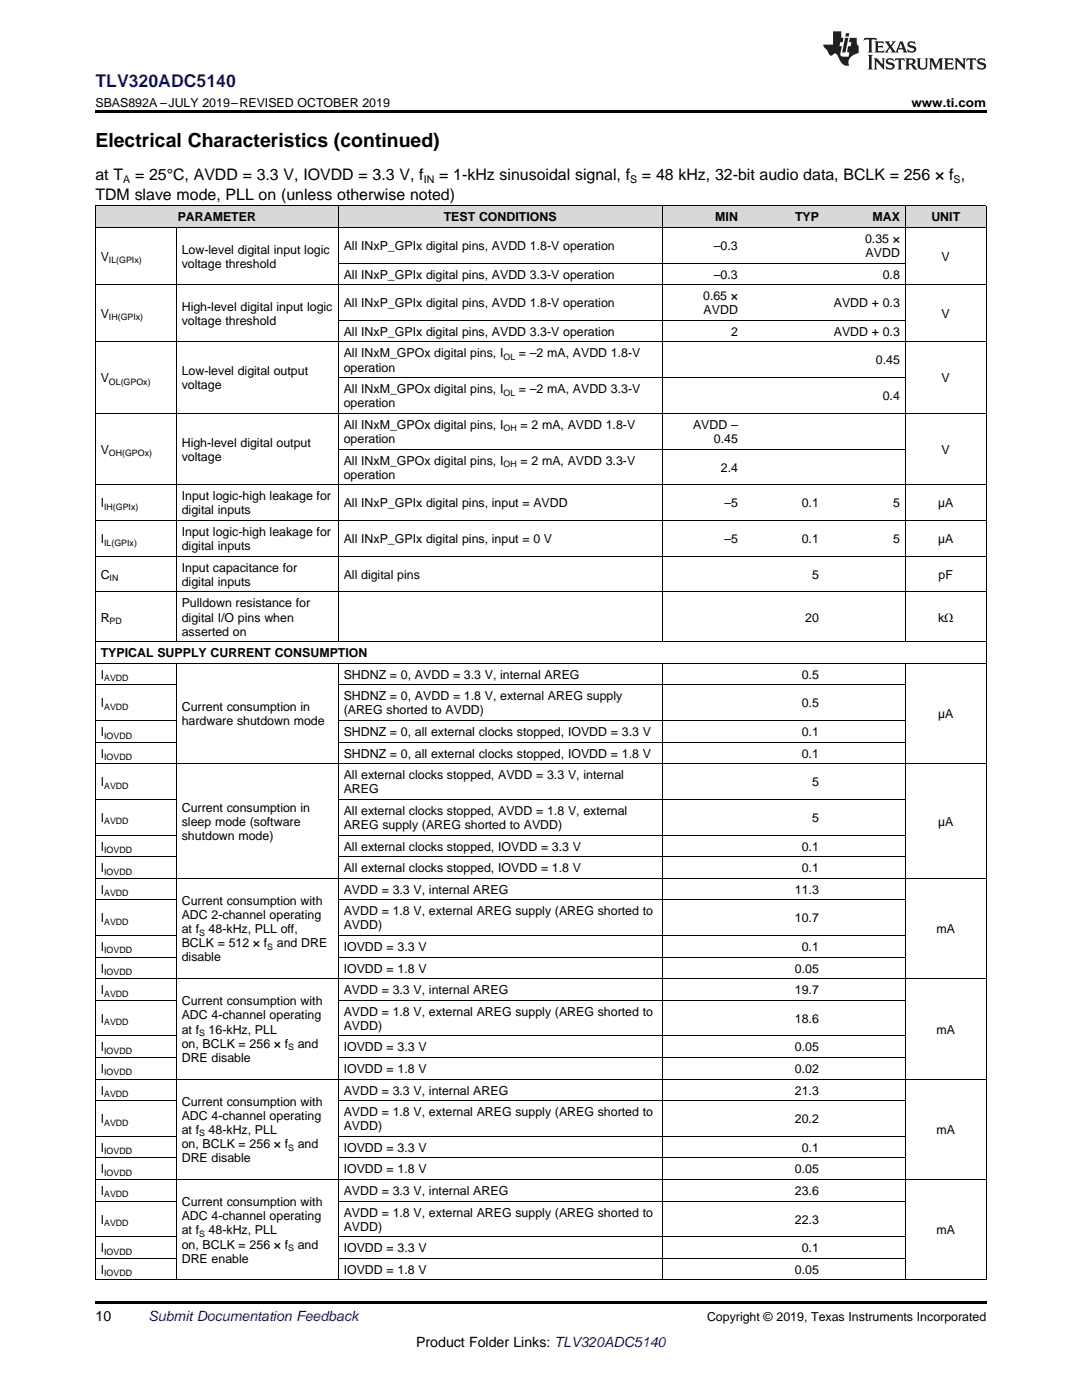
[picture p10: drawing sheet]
<svg xmlns="http://www.w3.org/2000/svg" width="216mm" height="279mm" viewBox="0 0 216 279" stroke-linecap="round" stroke-linejoin="round" font-family="sans-serif">
<defs><g id="words">
<text font-size="3.9" x="19" y="29.3">Electrical Characteristics (continued)</text>
<text font-size="3.5" fill="#00f" x="19" y="17.3">TLV320ADC5140</text>
<g font-size="3.2">
<text x="19" y="36">at T</text>
<text x="27" y="36">= 25°C, AVDD = 3.3 V, IOVDD = 3.3 V, f</text>
<text x="87.6" y="36">= 1-kHz sinusoidal signal, f</text>
<text x="128.1" y="36">= 48 kHz, 32-bit audio data, BCLK = 256 × f ,</text>
<text x="19" y="39.9">TDM slave mode, PLL on (unless otherwise noted)</text>
</g>
<g font-size="2.8">
<text x="19" y="263.6">10</text>
<text x="83" y="268.9">Product Folder Links: TLV320ADC5140</text>
</g>
<text font-size="2.8" fill="#0000c8" x="29.6" y="263.6">Submit Documentation Feedback</text>
<g font-size="2.5">
<text x="19" y="21.4">SBAS892A –JULY 2019–REVISED OCTOBER 2019</text>
<text x="181.9" y="21.4">www.ti.com</text>
<text x="35.5" y="44.2">PARAMETER</text>
<text x="88.5" y="44.2">TEST CONDITIONS</text>
<text x="142.7" y="44.2">MIN</text>
<text x="158.6" y="44.2">TYP</text>
<text x="174.1" y="44.2">MAX</text>
<text x="185.8" y="44.2">UNIT</text>
<text x="20.1" y="52">V</text>
<text x="36.3" y="50.6">Low-level digital input logic</text>
<text x="36.3" y="53.4">voltage threshold</text>
<text x="68.6" y="49.9">All INxP_GPIx digital pins, AVDD 1.8-V operation</text>
<text x="142.5" y="49.9">–0.3</text>
<text x="172.6" y="48.5">0.35 ×</text>
<text x="172.7" y="51.3">AVDD</text>
<text x="187.9" y="52">V</text>
<text x="68.6" y="55.6">All INxP_GPIx digital pins, AVDD 3.3-V operation</text>
<text x="140.3" y="59.9">0.65 ×</text>
<text x="142.5" y="55.6">–0.3</text>
<text x="176.1" y="55.6">0.8</text>
<text x="20.1" y="63.5">V</text>
<text x="36.3" y="62.1">High-level digital input logic</text>
<text x="36.3" y="64.9">voltage threshold</text>
<text x="68.6" y="61.3">All INxP_GPIx digital pins, AVDD 1.8-V operation</text>
<text x="140.4" y="62.7">AVDD</text>
<text x="166.4" y="61.3">AVDD + 0.3</text>
<text x="187.9" y="63.5">V</text>
<text x="68.6" y="67">All INxP_GPIx digital pins, AVDD 3.3-V operation</text>
<text x="68.6" y="71.3">All INxM_GPOx digital pins, I</text>
<text x="103.5" y="71.3">= –2 mA, AVDD 1.8-V</text>
<text x="145.9" y="67">2</text>
<text x="166.4" y="67">AVDD + 0.3</text>
<text x="20.1" y="76.3">V</text>
<text x="36.3" y="74.9">Low-level digital output</text>
<text x="36.3" y="77.7">voltage</text>
<text x="68.6" y="74.2">operation</text>
<text x="174.8" y="72.7">0.45</text>
<text x="187.9" y="76.3">V</text>
<text x="68.6" y="78.5">All INxM_GPOx digital pins, I</text>
<text x="68.6" y="81.3">operation</text>
<text x="103.5" y="78.5">= –2 mA, AVDD 3.3-V</text>
<text x="176.1" y="79.9">0.4</text>
<text x="36.3" y="89.1">High-level digital output</text>
<text x="68.6" y="85.6">All INxM_GPOx digital pins, I</text>
<text x="68.6" y="88.4">operation</text>
<text x="103.9" y="85.6">= 2 mA, AVDD 1.8-V</text>
<text x="138.3" y="85.6">AVDD –</text>
<text x="142.5" y="88.4">0.45</text>
<text x="20.1" y="90.6">V</text>
<text x="36.3" y="92">voltage</text>
<text x="68.6" y="92.7">All INxM_GPOx digital pins, I</text>
<text x="68.6" y="95.5">operation</text>
<text x="103.9" y="92.7">= 2 mA, AVDD 3.3-V</text>
<text x="143.8" y="94.1">2.4</text>
<text x="187.9" y="90.6">V</text>
<text x="20.1" y="101.2">I</text>
<text x="36.3" y="99.8">Input logic-high leakage for</text>
<text x="68.6" y="101.2">All INxP_GPIx digital pins, input = AVDD</text>
<text x="144.5" y="101.2">–5</text>
<text x="160" y="101.2">0.1</text>
<text x="178.2" y="101.2">5</text>
<text x="187.2" y="101.2">µA</text>
<text x="36.3" y="102.7">digital inputs</text>
<text x="36.3" y="107">Input logic-high leakage for</text>
<text x="20.1" y="108.4">I</text>
<text x="36.3" y="109.8">digital inputs</text>
<text x="68.6" y="108.4">All INxP_GPIx digital pins, input = 0 V</text>
<text x="144.5" y="108.4">–5</text>
<text x="160" y="108.4">0.1</text>
<text x="178.2" y="108.4">5</text>
<text x="187.2" y="108.4">µA</text>
<text x="20.1" y="115.5">C</text>
<text x="36.3" y="114.1">Input capacitance for</text>
<text x="36.3" y="116.9">digital inputs</text>
<text x="68.6" y="115.5">All digital pins</text>
<text x="162.1" y="115.5">5</text>
<text x="187.3" y="115.5">pF</text>
<text x="20.1" y="124">R</text>
<text x="36.3" y="121.2">Pulldown resistance for</text>
<text x="36.3" y="124">digital I/O pins when</text>
<text x="160.7" y="124">20</text>
<text x="187.2" y="124">kΩ</text>
<text x="20.1" y="131.2">TYPICAL SUPPLY CURRENT CONSUMPTION</text>
<text x="36.3" y="126.9">asserted on</text>
<text x="20.1" y="135.5">I</text>
<text x="68.6" y="135.5">SHDNZ = 0, AVDD = 3.3 V, internal AREG</text>
<text x="160" y="135.5">0.5</text>
<text x="20.1" y="141.2">I</text>
<text x="36.3" y="141.9">Current consumption in</text>
<text x="68.6" y="139.8">SHDNZ = 0, AVDD = 1.8 V, external AREG supply</text>
<text x="68.6" y="142.6">(AREG shorted to AVDD)</text>
<text x="160" y="141.2">0.5</text>
<text x="187.2" y="143.3">µA</text>
<text x="20.1" y="146.9">I</text>
<text x="36.3" y="144.7">hardware shutdown mode</text>
<text x="68.6" y="146.9">SHDNZ = 0, all external clocks stopped, IOVDD = 3.3 V</text>
<text x="160" y="146.9">0.1</text>
<text x="20.1" y="151.2">I</text>
<text x="68.6" y="151.2">SHDNZ = 0, all external clocks stopped, IOVDD = 1.8 V</text>
<text x="68.6" y="155.5">All external clocks stopped, AVDD = 3.3 V, internal</text>
<text x="160" y="151.2">0.1</text>
<text x="20.1" y="156.9">I</text>
<text x="36.3" y="162">Current consumption in</text>
<text x="68.6" y="158.3">AREG</text>
<text x="162.1" y="156.9">5</text>
<text x="20.1" y="164">I</text>
<text x="36.3" y="164.8">sleep mode (software</text>
<text x="36.3" y="167.6">shutdown mode)</text>
<text x="68.6" y="162.6">All external clocks stopped, AVDD = 1.8 V, external</text>
<text x="68.6" y="165.5">AREG supply (AREG shorted to AVDD)</text>
<text x="162.1" y="164">5</text>
<text x="187.2" y="164.8">µA</text>
<text x="20.1" y="169.8">I</text>
<text x="68.6" y="169.8">All external clocks stopped, IOVDD = 3.3 V</text>
<text x="160" y="169.8">0.1</text>
<text x="20.1" y="174.1">I</text>
<text x="20.1" y="178.4">I</text>
<text x="68.6" y="174.1">All external clocks stopped, IOVDD = 1.8 V</text>
<text x="68.6" y="178.4">AVDD = 3.3 V, internal AREG</text>
<text x="158.6" y="178.4">11.3</text>
<text x="160" y="174.1">0.1</text>
<text x="20.1" y="184.1">I</text>
<text x="36.3" y="180.6">Current consumption with</text>
<text x="36.3" y="183.4">ADC 2-channel operating</text>
<text x="68.6" y="182.7">AVDD = 1.8 V, external AREG supply (AREG shorted to</text>
<text x="68.6" y="185.5">AVDD)</text>
<text x="158.6" y="184.1">10.7</text>
<text x="20.1" y="189.8">I</text>
<text x="36.3" y="186.2">at f</text>
<text x="36.3" y="189.1">BCLK = 512 × f</text>
<text x="36.3" y="191.9">disable</text>
<text x="41.6" y="186.2">48-kHz, PLL off,</text>
<text x="55.2" y="189.1">and DRE</text>
<text x="68.6" y="189.8">IOVDD = 3.3 V</text>
<text x="160" y="189.8">0.1</text>
<text x="186.9" y="186.2">mA</text>
<text x="20.1" y="194.1">I</text>
<text x="68.6" y="194.1">IOVDD = 1.8 V</text>
<text x="158.6" y="194.1">0.05</text>
<text x="20.1" y="198.4">I</text>
<text x="36.3" y="200.6">Current consumption with</text>
<text x="36.3" y="203.4">ADC 4-channel operating</text>
<text x="68.6" y="198.4">AVDD = 3.3 V, internal AREG</text>
<text x="68.6" y="202.7">AVDD = 1.8 V, external AREG supply (AREG shorted to</text>
<text x="158.6" y="198.4">19.7</text>
<text x="20.1" y="204.1">I</text>
<text x="20.1" y="209.8">I</text>
<text x="36.3" y="206.3">at f</text>
<text x="36.3" y="209.1">on, BCLK = 256 × f</text>
<text x="41.6" y="206.3">16-kHz, PLL</text>
<text x="59.4" y="209.1">and</text>
<text x="68.6" y="205.5">AVDD)</text>
<text x="68.6" y="209.8">IOVDD = 3.3 V</text>
<text x="158.6" y="204.1">18.6</text>
<text x="158.6" y="209.8">0.05</text>
<text x="186.9" y="206.3">mA</text>
<text x="20.1" y="214.1">I</text>
<text x="36.3" y="211.9">DRE disable</text>
<text x="68.6" y="214.1">IOVDD = 1.8 V</text>
<text x="158.6" y="214.1">0.02</text>
<text x="20.1" y="218.4">I</text>
<text x="36.3" y="220.7">Current consumption with</text>
<text x="68.6" y="218.4">AVDD = 3.3 V, internal AREG</text>
<text x="158.6" y="218.4">21.3</text>
<text x="20.1" y="224.2">I</text>
<text x="36.3" y="223.5">ADC 4-channel operating</text>
<text x="36.3" y="226.3">at f</text>
<text x="41.6" y="226.3">48-kHz, PLL</text>
<text x="68.6" y="222.7">AVDD = 1.8 V, external AREG supply (AREG shorted to</text>
<text x="68.6" y="225.6">AVDD)</text>
<text x="158.6" y="224.2">20.2</text>
<text x="186.9" y="226.3">mA</text>
<text x="20.1" y="229.9">I</text>
<text x="36.3" y="229.1">on, BCLK = 256 × f</text>
<text x="36.3" y="232">DRE disable</text>
<text x="59.4" y="229.1">and</text>
<text x="68.6" y="229.9">IOVDD = 3.3 V</text>
<text x="160" y="229.9">0.1</text>
<text x="20.1" y="234.2">I</text>
<text x="20.1" y="238.5">I</text>
<text x="68.6" y="234.2">IOVDD = 1.8 V</text>
<text x="68.6" y="238.5">AVDD = 3.3 V, internal AREG</text>
<text x="158.6" y="234.2">0.05</text>
<text x="158.6" y="238.5">23.6</text>
<text x="20.1" y="244.2">I</text>
<text x="36.3" y="240.7">Current consumption with</text>
<text x="36.3" y="243.5">ADC 4-channel operating</text>
<text x="68.6" y="242.8">AVDD = 1.8 V, external AREG supply (AREG shorted to</text>
<text x="68.6" y="245.6">AVDD)</text>
<text x="158.6" y="244.2">22.3</text>
<text x="20.1" y="249.9">I</text>
<text x="36.3" y="246.3">at f</text>
<text x="36.3" y="249.2">on, BCLK = 256 × f</text>
<text x="36.3" y="252">DRE enable</text>
<text x="41.6" y="246.3">48-kHz, PLL</text>
<text x="59.4" y="249.2">and</text>
<text x="68.6" y="249.9">IOVDD = 3.3 V</text>
<text x="160" y="249.9">0.1</text>
<text x="186.9" y="246.3">mA</text>
<text x="20.1" y="254.2">I</text>
<text x="68.6" y="254.2">IOVDD = 1.8 V</text>
<text x="158.6" y="254.2">0.05</text>
<text x="141.1" y="263.6">Copyright © 2019, Texas Instruments Incorporated</text>
</g>
<g font-size="2.1">
<text x="24.6" y="36.6">A</text>
<text x="84.6" y="36.6">IN</text>
<text x="125.7" y="36.6">S</text>
<text x="190.3" y="36.6">S</text>
</g>
<g font-size="1.8">
<text x="21.7" y="52.5">IL(GPIx)</text>
<text x="21.7" y="64">IH(GPIx)</text>
<text x="100.5" y="71.8">OL</text>
<text x="21.7" y="76.8">OL(GPOx)</text>
<text x="100.5" y="79">OL</text>
<text x="100.5" y="86.1">OH</text>
<text x="21.7" y="91.1">OH(GPOx)</text>
<text x="100.5" y="93.2">OH</text>
<text x="20.8" y="101.7">IH(GPIx)</text>
<text x="20.8" y="108.9">IL(GPIx)</text>
<text x="21.9" y="116">IN</text>
<text x="21.9" y="124.5">PD</text>
<text x="20.8" y="136">AVDD</text>
<text x="20.8" y="141.7">AVDD</text>
<text x="20.8" y="147.4">IOVDD</text>
<text x="20.8" y="151.7">IOVDD</text>
<text x="20.8" y="157.4">AVDD</text>
<text x="20.8" y="164.5">AVDD</text>
<text x="20.8" y="170.3">IOVDD</text>
<text x="20.8" y="174.6">IOVDD</text>
<text x="20.8" y="178.9">AVDD</text>
<text x="20.8" y="184.6">AVDD</text>
<text x="20.8" y="190.3">IOVDD</text>
<text x="39.7" y="186.7">S</text>
<text x="53.3" y="189.5">S</text>
<text x="20.8" y="194.6">IOVDD</text>
<text x="20.8" y="198.9">AVDD</text>
<text x="20.8" y="204.6">AVDD</text>
<text x="39.7" y="206.8">S</text>
<text x="57.5" y="209.6">S</text>
<text x="20.8" y="210.3">IOVDD</text>
<text x="20.8" y="214.6">IOVDD</text>
<text x="20.8" y="218.9">AVDD</text>
<text x="20.8" y="224.6">AVDD</text>
<text x="39.7" y="226.8">S</text>
<text x="20.8" y="230.4">IOVDD</text>
<text x="57.5" y="229.6">S</text>
<text x="20.8" y="234.7">IOVDD</text>
<text x="20.8" y="239">AVDD</text>
<text x="20.8" y="244.7">AVDD</text>
<text x="20.8" y="250.4">IOVDD</text>
<text x="39.7" y="246.8">S</text>
<text x="57.5" y="249.7">S</text>
<text x="20.8" y="254.7">IOVDD</text>
</g>
</g></defs>
<g fill="#d8d8d8">
<path d="M19 41.1h16.2v4.3h-16.2z"/>
<path d="M35.2 41.1h32.3v4.3h-32.3z"/>
<path d="M67.5 41.1h32.3v4.3h-32.3z"/>
<path d="M99.8 41.1h32.4v4.3h-32.4z"/>
<path d="M132.2 41.1h16.1v4.3h-16.1z"/>
<path d="M148.3 41.1h16.2v4.3h-16.2z"/>
<path d="M164.5 41.1h16.2v4.3h-16.2z"/>
<path d="M180.7 41.1h16.1v4.3h-16.1z"/>
</g>
<path d="M19 22h177.8v.5h-177.8zM19 259.7h177.8v.5h-177.8z" fill="#000"/>
<g fill="none" stroke="#000" stroke-width=".2">
<path d="M19 56.8h177.8M19 45.4h177.8M19 41.1h177.8M19.1 41.1v214.4M35.2 45.4v82.7M67.5 41.1v87M67.5 52.5h113.2M132.1 41.1v87M180.6 41.1v87M196.8 41.1v214.4M19 68.2h177.8M67.5 75.4h113.2"/>
<path d="M67.5 63.9h113.2M19 96.7h177.8M19 82.5h177.8M67.5 89.6h113.2M19 118.1h177.8M19 111h177.8M19 103.9h177.8M19 136.7h16.2M19 132.4h177.8M19 128.1h177.8M35.2 132.4v123.1M67.5 132.4v123.1"/>
<path d="M67.5 136.7h113.2M132.1 132.4v123.1M180.6 132.4v123.1M19 159.5h16.2M19 152.4h177.8M19 148.1h16.2M19 143.8h16.2M67.5 159.5h113.2M67.5 148.1h113.2M67.5 143.8h113.2M19 179.6h16.2M19 175.3h177.8"/>
<path d="M19 171h16.2M19 166.7h16.2M67.5 179.6h113.2M67.5 171h113.2M67.5 166.7h113.2M19 199.6h16.2M19 195.3h177.8M19 191h16.2M19 186.7h16.2M67.5 199.6h113.2M67.5 191h113.2M67.5 186.7h113.2"/>
<path d="M19 219.7h16.2M19 215.4h177.8M19 211h16.2M19 206.7h16.2M67.5 219.7h113.2M67.5 211h113.2M67.5 206.7h113.2M19 239.7h16.2M19 235.4h177.8M19 231.1h16.2M19 226.8h16.2M67.5 239.7h113.2"/>
<path d="M67.5 231.1h113.2M67.5 226.8h113.2M19 255.4h177.8M19 251.1h16.2M19 246.8h16.2M67.5 251.1h113.2M67.5 246.8h113.2"/>
</g>
<g fill="#231f20">
<path d="M172.5 7.6l-.1 .5 .4-.2h.6v.1v2.1l-.2 .4h.9l-.2-.4v-2.1l.1-.1h.5l.5 .2-.2-.5zM174.5 8.3l.2 .3v1.5l-.2 .4h1.8l.2-.6a1.04 1.04 0 0 1-1.3 .2v-.7h.6l.3 .2v-.6l-.3 .2h-.6v-.6l.8-.1 .4 .3-.2-.5zM176.5 8.3l.9 1.1-.9 1.1h.8l-.2-.2 .4-.7 .5 .7-.2 .2h1.5l-.2-.2 .2-.4h.9l.1 .4-.2 .2h1l-.3-.3-.7-1.9h-.5l-.9 2-.8-1 .9-1h-.8l.1 .3-.4 .5-.3-.6 .1-.2zM179.7 8.6l.4 1h-.7zM181.3 8.4a.63 .63 0 0 0-.2 .7 .63 .63 0 0 0 .6 .4l.6 .2 .1 .2a.75 .75 0 0 1-.7 .4 .75 .75 0 0 1-.6-.5l.1 .7 .1-.1a1.11 1.11 0 0 0 1.5-.6 1.13 1.13 0 0 0-1.2-.8l-.1-.4a1.04 1.04 0 0 1 1.2 .2l-.2-.5-.2 .1-.4-.2zM173.2 10.9l.2 .4v2.2l-.2 .4h1l-.3-.4v-2.2l.3-.4zM174.3 11.6l.3 .4v1.5l-.3 .4h.8l-.2-.4v-1.3l1.5 1.7v-1.9l.2-.4h-.7l.2 .4v.9l-1.1-1.3zM177 11.8a.62 .62 0 0 0-.2 .7 .62 .62 0 0 0 .6 .4l.6 .1 .1 .3a.76 .76 0 0 1-.7 .3 .76 .76 0 0 1-.7-.4l.2 .7 .1-.1a1.11 1.11 0 0 0 1.5-.6 1.13 1.13 0 0 0-1.2-.8l-.1-.4a1.04 1.04 0 0 1 1.2 .2l-.2-.6-.2 .1-.5-.1zM178.7 11.6l-.2 .6a.61 .61 0 0 1 .8-.3v1.6l-.2 .4h.9l-.2-.4v-1.6a.63 .63 0 0 1 .7 .3l-.1-.6zM180.6 11.6l.3 .4v1.5l-.3 .4h1l-.2-.2-.1-.8 .6 .2a.76 .76 0 0 0 1.2 .7l-1-1a.58 .58 0 0 0 .6-.5 .58 .58 0 0 0-.5-.6zM181.4 11.9h.1a.45 .45 0 0 1 .5 .1 .45 .45 0 0 1 .1 .5l-.8 .2zM182.9 11.6l.2 .2a2.17 2.17 0 0 0 .3 1.9 .99 .99 0 0 0 1.6-.6v-1.1l.2-.4h-.7l.2 .2a1.92 1.92 0 0 1-.2 1.8 .6 .6 0 0 1-.9-.5v-1.1l.2-.4zM185.4 11.6l.2 .4v1.5l-.2 .4h.7l-.2-.4v-1.4l.8 1.8 .8-1.8v1.4l-.2 .4h.9l-.2-.4v-1.5l.2-.4h-.8l-.6 1.5-.6-1.5zM188.4 11.6l.2 .4v1.5l-.2 .4h1.8l.1-.6a1.04 1.04 0 0 1-1.2 .1v-.6h.5l.4 .2v-.6l-.4 .2h-.5v-.7h.8l.3 .3-.1-.6zM190.5 11.6l.2 .4v1.5l-.2 .4h.7l-.2-.4v-1.3l1.5 1.7v-1.9l.2-.4h-.7l.2 .4v.9l-1.1-1.3zM192.9 11.6l-.1 .6a.61 .61 0 0 1 .7-.3l.1 1.6-.3 .4h1l-.3-.4 .1-1.6a.63 .63 0 0 1 .7 .3l-.1-.6zM195.2 11.8a.62 .62 0 0 0-.2 .7 .62 .62 0 0 0 .6 .4l.6 .1 .1 .3a.76 .76 0 0 1-.7 .3 .76 .76 0 0 1-.6-.4l.1 .7 .1-.1a1.11 1.11 0 0 0 1.6-.6 1.13 1.13 0 0 0-1.3-.8l-.1-.4a1.04 1.04 0 0 1 1.2 .2l-.1-.6-.2 .1-.5-.1z"/>
<path d="M166.2 6.3v2.6h-1.9v.4l.8 .9a.91 .91 0 0 0 1 .8 .56 .56 0 0 1 .5-.3 .56 .56 0 0 1 .5 .3l.4 .8a1.53 1.53 0 0 0 1.9 1.2 1.54 1.54 0 0 1 1-2.1l.9-.3v-1.4a1.52 1.52 0 0 1-.4-1.6h-1.3l-.2 .8h.5l-.2 .8h-.5l-.1 1v.2l.4 .1-.2 .8a1.93 1.93 0 0 1-1.6-.3l.3-1.8h-.5l.2-.8h.4l.2-.8h-.4v-1.3zM168.6 7.6l-.6 2.9h.7l.6-2.9zM168.8 6.6l-.1 .7h.6l.2-.7z"/>
</g>
<use href="#words"/>
</svg>
